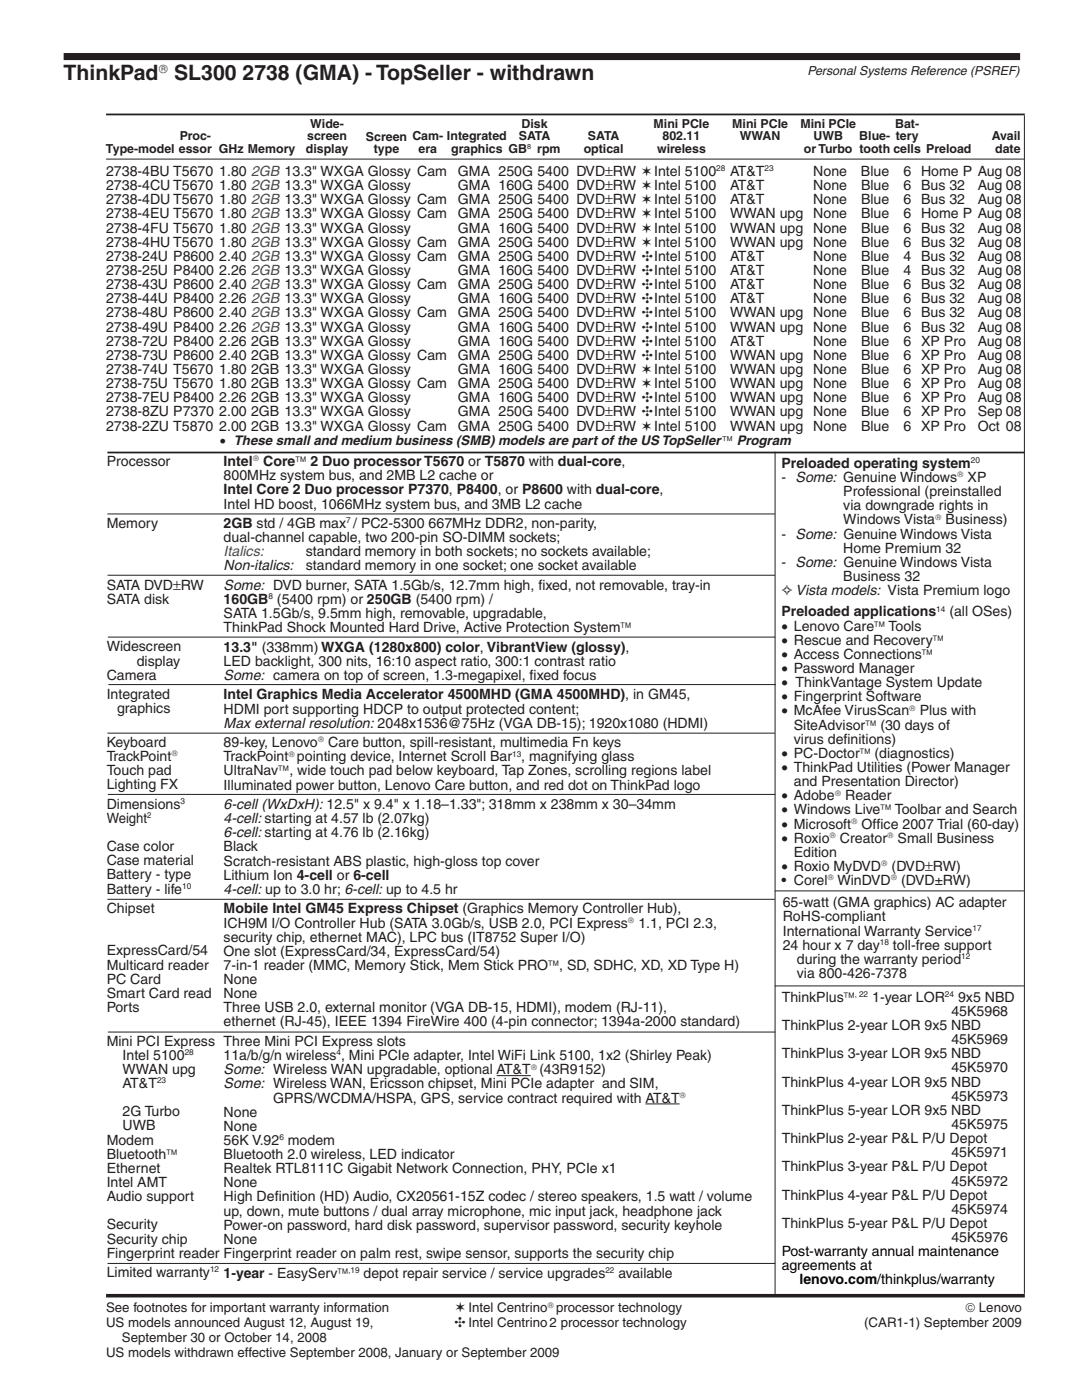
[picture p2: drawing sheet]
<svg xmlns="http://www.w3.org/2000/svg" width="216mm" height="279mm" viewBox="0 0 216 279" stroke-linecap="round" stroke-linejoin="round" font-family="sans-serif">
<defs><g id="words">
<g font-size="4.2" fill="#231f20">
<text x="12.7" y="15.9">ThinkPad</text>
<text x="34.8" y="15.9">SL300 2738 (GMA) - TopSeller - withdrawn</text>
</g>
<g font-size="2.8" fill="#231f20">
<text x="21.2" y="35.1">2738-4BU T5670 1.80 2GB 13.3&quot; WXGA Glossy Cam</text>
<text x="91.4" y="35.1">GMA 250G 5400 DVD±RW ✶ Intel 5100</text>
<text x="145.7" y="35.1">AT&amp;T</text>
<text x="162.3" y="35.1">None</text>
<text x="171.8" y="35.1">Blue</text>
<text x="180.3" y="35.1">6 Home P Aug 08</text>
<text x="21.2" y="40.8">2738-4DU T5670 1.80 2GB 13.3&quot; WXGA Glossy Cam</text>
<text x="21.2" y="37.9">2738-4CU T5670 1.80 2GB 13.3&quot; WXGA Glossy</text>
<text x="91.4" y="40.8">GMA 250G 5400 DVD±RW ✶ Intel 5100</text>
<text x="91.4" y="37.9">GMA 160G 5400 DVD±RW ✶ Intel 5100</text>
<text x="145.7" y="37.9">AT&amp;T</text>
<text x="145.7" y="40.8">AT&amp;T</text>
<text x="162.3" y="37.9">None</text>
<text x="162.3" y="40.8">None</text>
<text x="171.8" y="37.9">Blue</text>
<text x="171.8" y="40.8">Blue</text>
<text x="180.3" y="37.9">6 Bus 32</text>
<text x="180.3" y="40.8">6 Bus 32</text>
<text x="195.1" y="37.9">Aug 08</text>
<text x="195.1" y="40.8">Aug 08</text>
<text x="21.2" y="43.6">2738-4EU T5670 1.80 2GB 13.3&quot; WXGA Glossy Cam</text>
<text x="21.2" y="46.4">2738-4FU T5670 1.80 2GB 13.3&quot; WXGA Glossy</text>
<text x="91.4" y="43.6">GMA 250G 5400 DVD±RW ✶ Intel 5100</text>
<text x="91.4" y="46.4">GMA 160G 5400 DVD±RW ✶ Intel 5100</text>
<text x="145.7" y="43.6">WWAN upg</text>
<text x="145.7" y="46.4">WWAN upg</text>
<text x="162.3" y="43.6">None</text>
<text x="162.3" y="46.4">None</text>
<text x="171.8" y="43.6">Blue</text>
<text x="171.8" y="46.4">Blue</text>
<text x="180.3" y="43.6">6 Home P Aug 08</text>
<text x="180.3" y="46.4">6 Bus 32</text>
<text x="195.1" y="46.4">Aug 08</text>
<text x="21.2" y="49.2">2738-4HU T5670 1.80 2GB 13.3&quot; WXGA Glossy Cam</text>
<text x="21.2" y="52.1">2738-24U P8600 2.40 2GB 13.3&quot; WXGA Glossy Cam</text>
<text x="91.4" y="49.2">GMA 250G 5400 DVD±RW ✶ Intel 5100</text>
<text x="91.4" y="52.1">GMA 250G 5400 DVD±RW ✣Intel 5100</text>
<text x="145.7" y="49.2">WWAN upg</text>
<text x="145.7" y="52.1">AT&amp;T</text>
<text x="162.3" y="49.2">None</text>
<text x="162.3" y="52.1">None</text>
<text x="171.8" y="49.2">Blue</text>
<text x="171.8" y="52.1">Blue</text>
<text x="180.3" y="49.2">6 Bus 32</text>
<text x="180.3" y="52.1">4 Bus 32</text>
<text x="195.1" y="49.2">Aug 08</text>
<text x="195.1" y="52.1">Aug 08</text>
<text x="21.2" y="54.9">2738-25U P8400 2.26 2GB 13.3&quot; WXGA Glossy</text>
<text x="21.2" y="57.7">2738-43U P8600 2.40 2GB 13.3&quot; WXGA Glossy Cam</text>
<text x="91.4" y="54.9">GMA 160G 5400 DVD±RW ✣Intel 5100</text>
<text x="91.4" y="57.7">GMA 250G 5400 DVD±RW ✣Intel 5100</text>
<text x="145.7" y="54.9">AT&amp;T</text>
<text x="145.7" y="57.7">AT&amp;T</text>
<text x="162.3" y="54.9">None</text>
<text x="162.3" y="57.7">None</text>
<text x="171.8" y="54.9">Blue</text>
<text x="171.8" y="57.7">Blue</text>
<text x="180.3" y="54.9">4 Bus 32</text>
<text x="180.3" y="57.7">6 Bus 32</text>
<text x="195.1" y="54.9">Aug 08</text>
<text x="195.1" y="57.7">Aug 08</text>
<text x="21.2" y="60.5">2738-44U P8400 2.26 2GB 13.3&quot; WXGA Glossy</text>
<text x="21.2" y="63.3">2738-48U P8600 2.40 2GB 13.3&quot; WXGA Glossy Cam</text>
<text x="91.4" y="60.5">GMA 160G 5400 DVD±RW ✣Intel 5100</text>
<text x="91.4" y="63.3">GMA 250G 5400 DVD±RW ✣Intel 5100</text>
<text x="145.7" y="60.5">AT&amp;T</text>
<text x="145.7" y="63.3">WWAN upg</text>
<text x="162.3" y="60.5">None</text>
<text x="162.3" y="63.3">None</text>
<text x="171.8" y="60.5">Blue</text>
<text x="171.8" y="63.3">Blue</text>
<text x="180.3" y="63.3">6 Bus 32</text>
<text x="180.3" y="60.5">6 Bus 32</text>
<text x="195.1" y="60.5">Aug 08</text>
<text x="195.1" y="63.3">Aug 08</text>
<text x="21.2" y="66.2">2738-49U P8400 2.26 2GB 13.3&quot; WXGA Glossy</text>
<text x="21.2" y="69">2738-72U P8400 2.26 2GB 13.3&quot; WXGA Glossy</text>
<text x="21.2" y="71.8">2738-73U P8600 2.40 2GB 13.3&quot; WXGA Glossy Cam</text>
<text x="91.4" y="69">GMA 160G 5400 DVD±RW ✣Intel 5100</text>
<text x="91.4" y="71.8">GMA 250G 5400 DVD±RW ✣Intel 5100</text>
<text x="91.4" y="66.2">GMA 160G 5400 DVD±RW ✣Intel 5100</text>
<text x="145.7" y="66.2">WWAN upg</text>
<text x="145.7" y="69">AT&amp;T</text>
<text x="145.7" y="71.8">WWAN upg</text>
<text x="162.3" y="66.2">None</text>
<text x="162.3" y="69">None</text>
<text x="162.3" y="71.8">None</text>
<text x="171.8" y="66.2">Blue</text>
<text x="171.8" y="69">Blue</text>
<text x="171.8" y="71.8">Blue</text>
<text x="180.3" y="66.2">6 Bus 32</text>
<text x="180.3" y="71.8">6 XP Pro</text>
<text x="180.3" y="69">6 XP Pro</text>
<text x="195.1" y="66.2">Aug 08</text>
<text x="195.1" y="69">Aug 08</text>
<text x="195.1" y="71.8">Aug 08</text>
<text x="21.2" y="74.6">2738-74U T5670 1.80 2GB 13.3&quot; WXGA Glossy</text>
<text x="21.2" y="77.5">2738-75U T5670 1.80 2GB 13.3&quot; WXGA Glossy Cam</text>
<text x="91.4" y="74.6">GMA 160G 5400 DVD±RW ✶ Intel 5100</text>
<text x="91.4" y="77.5">GMA 250G 5400 DVD±RW ✶ Intel 5100</text>
<text x="145.7" y="74.6">WWAN upg</text>
<text x="145.7" y="77.5">WWAN upg</text>
<text x="162.3" y="74.6">None</text>
<text x="162.3" y="77.5">None</text>
<text x="171.8" y="74.6">Blue</text>
<text x="171.8" y="77.5">Blue</text>
<text x="180.3" y="74.6">6 XP Pro</text>
<text x="180.3" y="77.5">6 XP Pro</text>
<text x="195.1" y="74.6">Aug 08</text>
<text x="195.1" y="77.5">Aug 08</text>
<text x="21.2" y="80.3">2738-7EU P8400 2.26 2GB 13.3&quot; WXGA Glossy</text>
<text x="21.2" y="83.1">2738-8ZU P7370 2.00 2GB 13.3&quot; WXGA Glossy</text>
<text x="91.4" y="80.3">GMA 160G 5400 DVD±RW ✣Intel 5100</text>
<text x="91.4" y="83.1">GMA 250G 5400 DVD±RW ✣Intel 5100</text>
<text x="145.7" y="80.3">WWAN upg</text>
<text x="145.7" y="83.1">WWAN upg</text>
<text x="162.3" y="80.3">None</text>
<text x="162.3" y="83.1">None</text>
<text x="171.8" y="80.3">Blue</text>
<text x="171.8" y="83.1">Blue</text>
<text x="180.3" y="80.3">6 XP Pro</text>
<text x="180.3" y="83.1">6 XP Pro</text>
<text x="195.1" y="80.3">Aug 08</text>
<text x="195.1" y="83.1">Sep 08</text>
<text x="21.2" y="85.9">2738-2ZU T5870 2.00 2GB 13.3&quot; WXGA Glossy Cam</text>
<text x="91.4" y="85.9">GMA 250G 5400 DVD±RW ✶ Intel 5100</text>
<text x="145.7" y="85.9">WWAN upg</text>
<text x="162.3" y="85.9">None</text>
<text x="171.8" y="85.9">Blue</text>
<text x="180.3" y="85.9">6 XP Pro</text>
<text x="195.1" y="85.9">Oct 08</text>
<text x="21.3" y="93">Processor</text>
<text x="44.6" y="95.9">800MHz system bus, and 2MB L2 cache or</text>
<text x="44.6" y="93">Intel</text>
<text x="52.5" y="93">Core™ 2 Duo processor T5670 or T5870 with dual-core,</text>
<text x="155.9" y="93.4">Preloaded operating system</text>
<text x="44.6" y="98.7">Intel Core 2 Duo processor P7370, P8400, or P8600 with dual-core,</text>
<text x="44.6" y="101.5">Intel HD boost, 1066MHz system bus, and 3MB L2 cache</text>
<text x="155.9" y="96.2">- Some: Genuine Windows</text>
<text x="168.3" y="99">Professional (preinstalled</text>
<text x="168.3" y="101.8">via downgrade rights in</text>
<text x="193.1" y="96.2">XP</text>
<text x="21.3" y="105.3">Memory</text>
<text x="44.6" y="105.4">2GB std / 4GB max / PC2-5300 667MHz DDR2, non-parity,</text>
<text x="155.9" y="107.5">- Some: Genuine Windows Vista</text>
<text x="168.3" y="104.7">Windows Vista</text>
<text x="188.7" y="104.7">Business)</text>
<text x="44.6" y="113.8">Non-italics:</text>
<text x="44.6" y="108.2">dual-channel capable, two 200-pin SO-DIMM sockets;</text>
<text x="61" y="113.8">standard memory in one socket; one socket available</text>
<text x="61" y="111">standard memory in both sockets; no sockets available;</text>
<text x="155.9" y="113.1">- Some: Genuine Windows Vista</text>
<text x="168.3" y="110.3">Home Premium 32</text>
<text x="21.3" y="117.7">SATA DVD±RW</text>
<text x="44.6" y="117.7">Some: DVD burner, SATA 1.5Gb/s, 12.7mm high, f</text>
<text x="107.4" y="117.7">i xed, not removable, tray-in</text>
<text x="155.9" y="118.8">✧ Vista models: Vista Premium logo</text>
<text x="168.3" y="116">Business 32</text>
<text x="21.3" y="120.5">SATA disk</text>
<text x="44.6" y="120.5">160GB (5400 rpm) or 250GB (5400 rpm) /</text>
<text x="44.6" y="123.4">SATA 1.5Gb/s, 9.5mm high, removable, upgradable,</text>
<text x="155.9" y="123">Preloaded applications</text>
<text x="155.9" y="125.8">• Lenovo Care™ Tools</text>
<text x="189.4" y="123">(all OSes)</text>
<text x="21.3" y="130">Widescreen</text>
<text x="44.6" y="126.2">ThinkPad Shock Mounted Hard Drive, Active Protection System™</text>
<text x="44.6" y="130.1">13.3&quot; (338mm) WXGA (1280x800) color, VibrantView (glossy),</text>
<text x="155.9" y="128.7">• Rescue and Recovery™</text>
<text x="155.9" y="131.5">• Access Connections™</text>
<text x="21.3" y="135.6">Camera</text>
<text x="27.3" y="132.8">display</text>
<text x="44.6" y="132.9">LED backlight, 300 nits, 16:10 aspect ratio, 300:1 contrast ratio</text>
<text x="44.6" y="135.7">Some: camera on top of screen, 1.3-megapixel, f</text>
<text x="105.7" y="135.7">i xed focus</text>
<text x="155.9" y="134.3">• Password Manager</text>
<text x="155.9" y="137.1">• ThinkVantage System Update</text>
<text x="21.3" y="139.5">Integrated</text>
<text x="23.4" y="142.4">graphics</text>
<text x="44.6" y="139.6">Intel Graphics Media Accelerator 4500MHD (GMA 4500MHD), in GM45,</text>
<text x="44.6" y="142.4">HDMI port supporting HDCP to output protected content;</text>
<text x="155.9" y="139.9">• Fingerprint Software</text>
<text x="155.9" y="142.8">• McAfee VirusScan</text>
<text x="183.5" y="142.8">Plus with</text>
<text x="21.3" y="149.1">Keyboard</text>
<text x="44.6" y="145.2">Max external resolution: 2048x1536@75Hz (VGA DB-15); 1920x1080 (HDMI)</text>
<text x="44.6" y="149.1">89-key, Lenovo</text>
<text x="65.5" y="149.1">Care button, spill-resistant, multimedia Fn keys</text>
<text x="158.4" y="145.6">SiteAdvisor™ (30 days of</text>
<text x="158.4" y="148.4">virus def</text>
<text x="168.3" y="148.4">i nitions)</text>
<text x="21.3" y="151.9">TrackPoint</text>
<text x="21.3" y="154.7">Touch pad</text>
<text x="44.6" y="151.9">TrackPoint pointing device, Internet Scroll Bar , magnifying glass</text>
<text x="44.6" y="154.8">UltraNav™, wide touch pad below keyboard, Tap Zones, scrolling regions label</text>
<text x="155.9" y="151.2">• PC-Doctor™ (diagnostics)</text>
<text x="155.9" y="154.1">• ThinkPad Utilities (Power Manager</text>
<text x="21.3" y="157.5">Lighting FX</text>
<text x="21.3" y="161.4">Dimensions</text>
<text x="44.6" y="157.6">Illuminated power button, Lenovo Care button, and red dot on ThinkPad logo</text>
<text x="44.6" y="161.5">6-cell (WxDxH): 12.5&quot; x 9.4&quot; x 1.18–1.33&quot;; 318mm x 238mm x 30–34mm</text>
<text x="155.9" y="159.7">• Adobe</text>
<text x="158.4" y="156.9">and Presentation Director)</text>
<text x="168.6" y="159.7">Reader</text>
<text x="21.3" y="164.2">Weight</text>
<text x="44.6" y="164.3">4-cell: starting at 4.57 lb (2.07kg)</text>
<text x="44.6" y="167.1">6-cell: starting at 4.76 lb (2.16kg)</text>
<text x="155.9" y="162.5">• Windows Live™ Toolbar and Search</text>
<text x="155.9" y="165.3">• Microsoft</text>
<text x="171.9" y="165.3">Off</text>
<text x="174.9" y="165.3">i ce 2007 Trial (60-day)</text>
<text x="21.3" y="169.9">Case color</text>
<text x="21.3" y="172.7">Case material</text>
<text x="44.6" y="169.9">Black</text>
<text x="44.6" y="172.8">Scratch-resistant ABS plastic, high-gloss top cover</text>
<text x="155.9" y="173.8">• Roxio MyDVD</text>
<text x="155.9" y="168.2">• Roxio</text>
<text x="158.4" y="171">Edition</text>
<text x="167.6" y="168.2">Creator</text>
<text x="177.9" y="173.8">(DVD±RW)</text>
<text x="179.1" y="168.2">Small Business</text>
<text x="21.3" y="175.5">Battery - type</text>
<text x="21.3" y="178.3">Battery - life</text>
<text x="44.6" y="175.6">Lithium Ion 4-cell or 6-cell</text>
<text x="44.6" y="178.4">4-cell: up to 3.0 hr; 6-cell: up to 4.5 hr</text>
<text x="155.9" y="176.6">• Corel WinDVD</text>
<text x="179.8" y="176.6">(DVD±RW)</text>
<text x="21.3" y="182.2">Chipset</text>
<text x="44.6" y="185.1">ICH9M I/O Controller Hub (SATA 3.0Gb/s, USB 2.0, PCI Express</text>
<text x="44.6" y="182.3">Mobile Intel GM45 Express Chipset (Graphics Memory Controller Hub),</text>
<text x="127.4" y="185.1">1.1, PCI 2.3,</text>
<text x="156.2" y="181.1">65-watt (GMA graphics) AC adapter</text>
<text x="156.2" y="183.9">RoHS-compliant</text>
<text x="21.3" y="190.7">ExpressCard/54</text>
<text x="44.6" y="187.9">security chip, ethernet MAC), LPC bus (IT8752 Super I/O)</text>
<text x="44.6" y="190.7">One slot (ExpressCard/34, ExpressCard/54)</text>
<text x="156.2" y="186.7">International Warranty Service</text>
<text x="156.2" y="189.5">24 hour x 7 day</text>
<text x="178.2" y="189.5">toll-free support</text>
<text x="21.3" y="193.5">Multicard reader</text>
<text x="21.3" y="196.3">PC Card</text>
<text x="44.6" y="193.6">7-in-1 reader (MMC, Memory Stick, Mem Stick PRO™, SD, SDHC, XD, XD Type H)</text>
<text x="44.6" y="196.4">None</text>
<text x="159" y="195.2">via 800-426-7378</text>
<text x="159" y="192.4">during the warranty period</text>
<text x="21.3" y="199.1">Smart Card read</text>
<text x="21.3" y="202">Ports</text>
<text x="44.6" y="199.2">None</text>
<text x="44.6" y="202">Three USB 2.0, external monitor (VGA DB-15, HDMI), modem (RJ-11),</text>
<text x="156" y="199.9">ThinkPlus™</text>
<text x="174" y="199.9">1-year LOR</text>
<text x="189.8" y="202.7">45K5968</text>
<text x="191.2" y="199.9">9x5 NBD</text>
<text x="21.3" y="208.7">Mini PCI Express Three Mini PCI Express slots</text>
<text x="44.6" y="204.9">ethernet (RJ-45), IEEE 1394 FireWire 400 (4-pin connector; 1394a-2000 standard)</text>
<text x="156" y="205.5">ThinkPlus 2-year LOR 9x5 NBD</text>
<text x="189.8" y="208.4">45K5969</text>
<text x="24.5" y="211.5">Intel 5100</text>
<text x="24.5" y="214.3">WWAN upg</text>
<text x="44.6" y="211.6">11a/b/g/n wireless , Mini PCIe adapter, Intel WiFi Link 5100, 1x2 (Shirley Peak)</text>
<text x="44.6" y="214.4">Some: Wireless WAN upgradable, optional AT&amp;T (43R9152)</text>
<text x="156" y="211.2">ThinkPlus 3-year LOR 9x5 NBD</text>
<text x="189.8" y="214">45K5970</text>
<text x="24.5" y="217.1">AT&amp;T</text>
<text x="44.6" y="217.2">Some: Wireless WAN, Ericsson chipset, Mini PCIe adapter and SIM,</text>
<text x="54.5" y="220">GPRS/WCDMA/HSPA, GPS, service contract required with AT&amp;T</text>
<text x="156" y="216.8">ThinkPlus 4-year LOR 9x5 NBD</text>
<text x="189.8" y="219.7">45K5973</text>
<text x="24.5" y="222.8">2G Turbo</text>
<text x="24.5" y="225.6">UWB</text>
<text x="44.6" y="222.9">None</text>
<text x="44.6" y="225.7">None</text>
<text x="156" y="222.5">ThinkPlus 5-year LOR 9x5 NBD</text>
<text x="189.8" y="225.3">45K5975</text>
<text x="21.3" y="228.4">Modem</text>
<text x="21.3" y="231.3">Bluetooth™</text>
<text x="44.6" y="228.5">56K V.92 modem</text>
<text x="44.6" y="231.3">Bluetooth 2.0 wireless, LED indicator</text>
<text x="156" y="228.1">ThinkPlus 2-year P&amp;L P/U Depot</text>
<text x="156" y="233.8">ThinkPlus 3-year P&amp;L P/U Depot</text>
<text x="189.8" y="230.9">45K5971</text>
<text x="21.3" y="234.1">Ethernet</text>
<text x="21.3" y="236.9">Intel AMT</text>
<text x="21.3" y="239.7">Audio support</text>
<text x="44.6" y="234.1">Realtek RTL8111C Gigabit Network Connection, PHY, PCIe x1</text>
<text x="44.6" y="237">None</text>
<text x="44.6" y="239.8">High Def</text>
<text x="54.8" y="239.8">i nition (HD) Audio, CX20561-15Z codec / stereo speakers, 1.5 watt / volume</text>
<text x="156" y="239.4">ThinkPlus 4-year P&amp;L P/U Depot</text>
<text x="189.8" y="236.6">45K5972</text>
<text x="21.3" y="245.4">Security</text>
<text x="44.6" y="242.6">up, down, mute buttons / dual array microphone, mic input jack, headphone jack</text>
<text x="44.6" y="245.4">Power-on password, hard disk password, supervisor password, security keyhole</text>
<text x="156" y="245.1">ThinkPlus 5-year P&amp;L P/U Depot</text>
<text x="189.8" y="242.2">45K5974</text>
<text x="21.3" y="248.2">Security chip</text>
<text x="21.3" y="251">Fingerprint reader Fingerprint reader on palm rest, swipe sensor, supports the security chip</text>
<text x="44.6" y="248.3">None</text>
<text x="189.8" y="247.9">45K5976</text>
<text x="21.3" y="254.9">Limited warranty</text>
<text x="44.6" y="255">1-year - EasyServ™</text>
<text x="72.5" y="255">depot repair service / service upgrades</text>
<text x="123.4" y="255">available</text>
<text x="90.9" y="261.9">✶ Intel Centrino processor technology</text>
<text x="90.7" y="264.9">✣ Intel Centrino2 processor technology</text>
</g>
<text font-size="2.8" fill="#2a3290" x="44.6" y="111">Italics:</text>
<g font-size="2.8" fill="#010202">
<text x="156" y="250.7">Post-warranty annual maintenance</text>
<text x="156" y="253.5">agreements at</text>
<text x="159.5" y="256.3">lenovo.com/thinkplus/warranty</text>
</g>
<g font-size="2.6" fill="#231f20">
<text x="43.8" y="88.9">• These small and medium business (SMB) models are part of the US TopSeller™ Program</text>
<text x="21.2" y="261.9">See footnotes for important warranty information</text>
<text x="192.6" y="261.8">© Lenovo</text>
<text x="21.2" y="264.9">US models announced August 12, August 19,</text>
<text x="24.3" y="267.9">September 30 or October 14, 2008</text>
<text x="172.4" y="264.8">(CAR1-1) September 2009</text>
<text x="21.2" y="270.9">US models withdrawn effective September 2008, January or September 2009</text>
</g>
<g font-size="2.5" fill="#231f20">
<text x="31.6" y="14.5">®</text>
<text x="161.1" y="14.9">Personal Systems Reference (PSREF)</text>
<text x="35.9" y="28">Proc-</text>
<text x="61.3" y="28">screen</text>
<text x="61.9" y="25.5">Wide-</text>
<text x="73" y="28.1">Screen Cam- Integrated</text>
<text x="103.5" y="28">SATA</text>
<text x="104.1" y="25.5">Disk</text>
<text x="117.3" y="28">SATA</text>
<text x="130.4" y="25.5">Mini PCIe</text>
<text x="132.2" y="28">802.11</text>
<text x="146.1" y="25.5">Mini PCIe</text>
<text x="147.6" y="28">WWAN</text>
<text x="159.7" y="25.5">Mini PCIe</text>
<text x="162.3" y="28">UWB</text>
<text x="171.5" y="28">Blue- tery</text>
<text x="178.6" y="25.5">Bat-</text>
<text x="197.9" y="28">Avail</text>
<text x="21.1" y="30.5">Type-model essor GHz Memory</text>
<text x="61" y="30.5">display</text>
<text x="74.6" y="30.6">type</text>
<text x="83.5" y="30.5">era</text>
<text x="90" y="30.5">graphics GB</text>
<text x="107.2" y="30.5">rpm</text>
<text x="116.5" y="30.5">optical</text>
<text x="131.1" y="30.5">wireless</text>
<text x="160.4" y="30.5">or Turbo tooth cells Preload</text>
<text x="198.6" y="30.5">date</text>
</g>
<g font-size="1.6" fill="#231f20">
<text x="142.9" y="34.2">28</text>
<text x="152.6" y="34.2">23</text>
<text x="50.4" y="92.1">®</text>
<text x="191" y="95.3">®</text>
<text x="193.7" y="92.4">20</text>
<text x="69.1" y="104.4">7</text>
<text x="186.6" y="103.7">®</text>
<text x="53.6" y="119.6">8</text>
<text x="186.8" y="122.1">14</text>
<text x="181.4" y="141.8">®</text>
<text x="63.4" y="148.2">®</text>
<text x="34.2" y="150.9">®</text>
<text x="57.5" y="151">®</text>
<text x="102.2" y="151">13</text>
<text x="36" y="160.5">3</text>
<text x="166.6" y="158.8">®</text>
<text x="29.4" y="163.3">2</text>
<text x="165.5" y="167.2">®</text>
<text x="169.8" y="164.4">®</text>
<text x="177" y="167.2">®</text>
<text x="175.8" y="172.9">®</text>
<text x="36.3" y="177.4">10</text>
<text x="165.1" y="175.7">®</text>
<text x="177.7" y="175.7">®</text>
<text x="125.3" y="184.2">®</text>
<text x="194" y="185.8">17</text>
<text x="175.6" y="188.6">18</text>
<text x="191.8" y="191.4">12</text>
<text x="170.6" y="199">, 22</text>
<text x="188.6" y="199">24</text>
<text x="36.9" y="210.6">28</text>
<text x="67.1" y="210.6">4</text>
<text x="105.9" y="213.4">®</text>
<text x="31.3" y="216.2">23</text>
<text x="135.6" y="219.1">®</text>
<text x="55.7" y="227.6">6</text>
<text x="41.9" y="253.9">12</text>
<text x="69.5" y="254">,19</text>
<text x="120.8" y="254">22</text>
<text x="109.3" y="261">®</text>
</g>
<text font-size="1.4" fill="#231f20" x="105.2" y="29.7">8</text>
</g></defs>
<path d="M21.2 22.8h183.3M21.4 90.3h183" fill="none" stroke="#231f20" stroke-width=".35"/>
<path d="M12.7 11.3h190.9" fill="none" stroke="#231f20" stroke-width="1.4" stroke-linecap="butt"/>
<g fill="none" stroke="#231f20" stroke-width=".2">
<path d="M21.2 31.8h183.1M204.4 23v235.2M154.7 90.2v168M21.4 102.6h133.2M21.5 114.8h133.1M21.5 127.1h133.2M21.6 136.6h133.2M21.4 146.3h133.2M21.5 158.5h133.2M21.4 179.5h133.2M154.6 177.8h49.7M154.6 196.8h49.7"/>
<path d="M21.5 206h133.2M99.1 214.7h6.8M128.8 220.3h6.8M21.5 252.1h133.2"/>
</g>
<path d="M21.2 258.6h183.3" fill="none" stroke="#231f20" stroke-width=".71" stroke-linecap="butt"/>
<use href="#words"/>
</svg>
